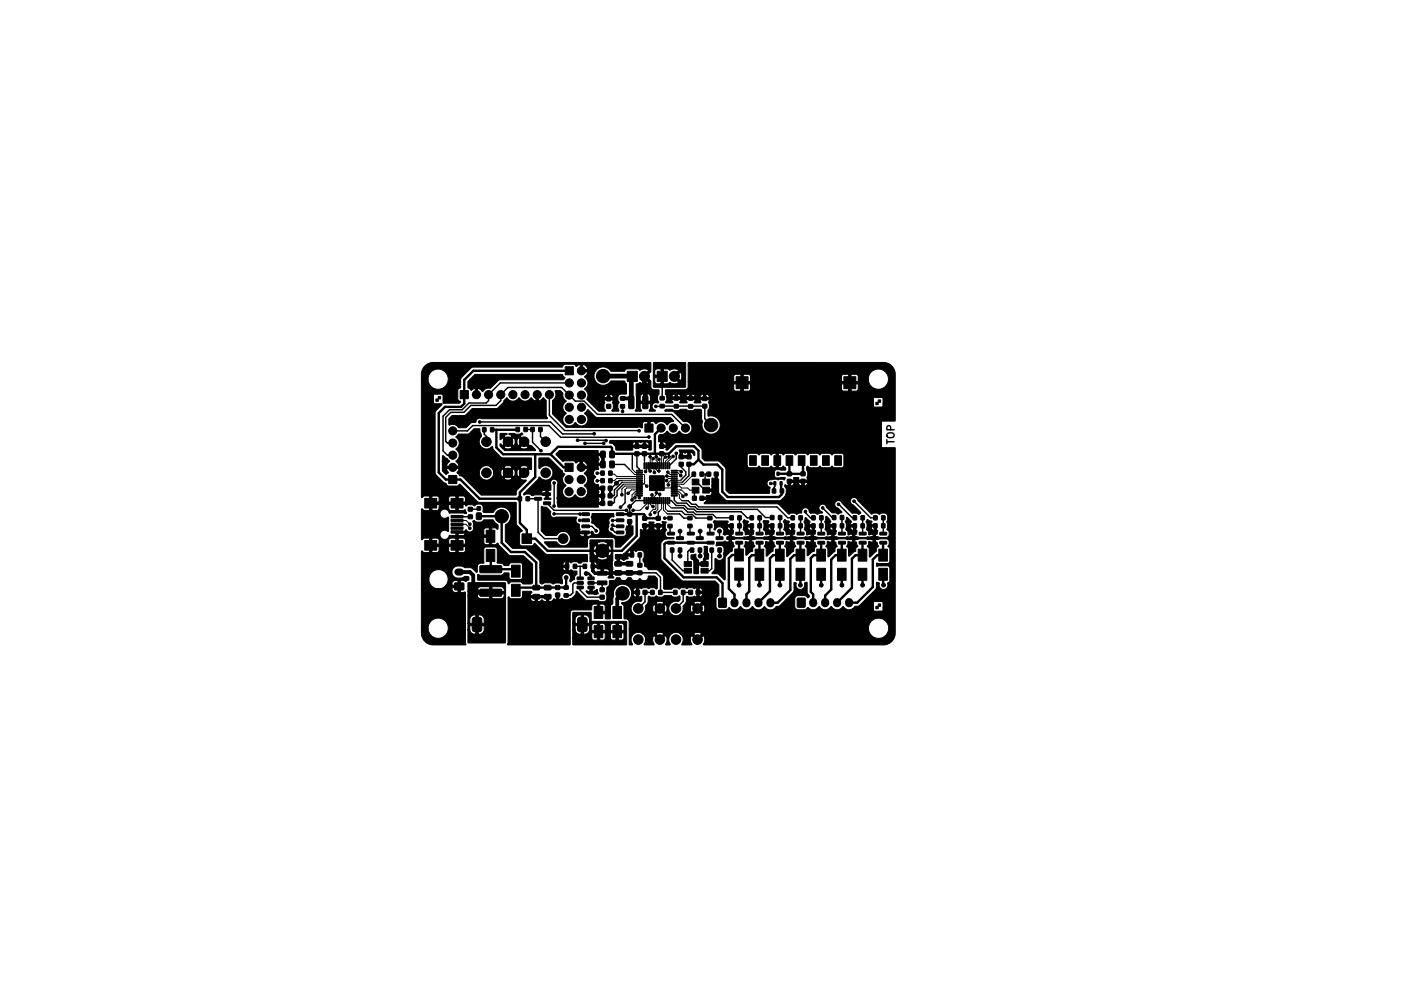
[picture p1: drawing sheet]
<svg xmlns="http://www.w3.org/2000/svg" width="297mm" height="210mm" viewBox="0 0 297 210" stroke-linecap="round" stroke-linejoin="round" font-family="sans-serif">
<defs><g id="words">
<text font-size="2.1" x="186.8" y="92.8" transform="rotate(-90 186.8 92.8)">TOP</text>
</g></defs>
<g fill="#000" stroke="#000" stroke-width=".21">
<path d="M99.2 78.2h18.2l.6 .7-.3 .4h-13.3l-.3 .2-1.7 1.6a1.62 1.62 0 0 0-1.6 .7l-.5-.5-.5-.2v1.4l-.4 .2-.1-.2v-1.4l-.9 .4-.2-.3-.5-.2 .1-1.4zM118.1 76.6h1.7v1.7h-1.7zM131 77.5h2.1v2.1h-2.1zM88.7 76.5a2.47 2.47 0 0 1 1.8-.8h45.3l.2 .1-.1 1.8-.9 1 .9 .9 .1 1.3 .1 .4 .4 .2 1.2 .1v.8l-.4 .6v.6l.3 .5-.3 .1a.79 .79 0 0 0-1.1 .5 .79 .79 0 0 0 .6 1v.3l-1.2-.1 .3-.6v-.9h-2.2v.9l.3 .6h-1.3l.2-.6v-1.5l3 .1v-.9a.72 .72 0 0 0-.8-.7v1.5h-.6v-1.5a.75 .75 0 0 0-.8 .7v.8h-.8v-3.4l.5-.2a.43 .43 0 0 1 .7 0h.8l.6-.2-1.2-1.3 1.2-1.3a1.72 1.72 0 0 0-1.9 0l-.4-.3h-2.2l-.6 .5h-2.8a1.92 1.92 0 0 0-3.3 .2l-.2 1 .5 1.1a1.92 1.92 0 0 0 2.1 .5l1-.8 2.8 .1 .4 .6-.1 2-1.5 .2-.2 .5v.8a.49 .49 0 0 1 0 .8l.2 1.3h-1.4l.2-.6v-.7l-.2-.4 .2-.6h-1.9l.1 .5-.1 .5v.7l.3 .6-1.4 .1-2.5-2.6 .1-.3h5.4a.72 .72 0 0 0-.7-.7v.7h-.5v-.7a.72 .72 0 0 0-.7 .7h-3.5a1.5 1.5 0 0 0-.6-1.8l.2-.2a1.44 1.44 0 0 0-.2-2.3l.5-.6 .2-.4-1.5-.1-.1-.5 1.6 .1a1.28 1.28 0 0 0-1.1-1.1v1h-.5v-1l-.8 .4-.5-.4h-1.9l-.6 .6h-18.7l-.3 .1-2.1 2.3-.1 1.8-.4 .3-.2 .3v1.9l.2 .2 .4 .2-.2 .4h-3.4l-.1-1.9h-1.9v2h1.6l.2 .1-1.3 1.3-.2 .5v12.4l.1 .5 1.6 1.6 .6 .2 .3 .5 2 .1 .6-.4 3.8 3.8h7.9l.1 4.5 1.2 1.4-.4 .3-.2 .3v2.1l.3 .4 2.4 .1 .5-.6 2.1 2.1 .5 .3h8.4v1.5h-.9l-.5 .3h-.3l-.6-.3h-.6l-.5 .2-.6-.2v1.9h.3a.41 .41 0 0 1 .3-.2 .41 .41 0 0 1 .4 .2h.8v.7l-.4 .4-.2 .7-.7 .5-.2-.1v-.3a.9 .9 0 0 0-.3-1.3l-.3-.1-.6 .1a.91 .91 0 0 0-.4 1.2l.1 .8-.1 .1-.6-.2-1.3 .2-.5-.2h-1.1l-.9 .2-.2-.2v-3.1h4.7l.2 .4 .5 .2v-.7l-5.4 .1v-.6h5.4v-.7l-.5 .2-.2 .5h-4.7l-.2-1-2.5-2.4-.4-.1h-2.7l-1.4-1.4v-3.5l.8-.7 .3-1.1a1.93 1.93 0 0 0-1.5-1.9 1.93 1.93 0 0 0-2.2 1.1h-2l-.1-.3v-1l-.6-.4h-.8l-.4 .3-.5-.2h-.8l-.4 .3-.2-.4h-1.5v1.3l1.5-.2 .3 .7-.1 .1-.6-.1-2.9 .1-.4-.7-.5-.2-.8 .3a.97 .97 0 0 0-.1 1.3l.7 .3 .8-.2 .1 .2v2.7l-.9-.2-.6 .3-.3 .7 .4 .7a.95 .95 0 0 0 1.1 .1l.5-.7 8.3-.1v-1.5h-.7l-.4 .4v1.1h-4l.1-.4h-1.5v.5h-.5l.1-.8h1.5l.6-.4 .2 .2a.79 .79 0 0 0 .8 .2 .79 .79 0 0 0 .5-.7v-1l-.2-.4 .3-.2 .5 .3h.9l.7-.5 1.9 .1 .5 .6 .5 .4v.8l-.1 .1-.4-.3h-.8v3.5h.8l.5-.3 .2 .4 2.1 2.1 3.1 .1 1.8 1.7v4l-.3 .2h-1.6l-.5-.4h-2l-.5 .4-.4-.6-.4-.2h-5.7v-1.2l.6 .2h4.2l.8-.5h.9v1l.4 .4h2.1l.3-.2 .1-2.8-.2-.4-.3-.1h-2l-.2 .1-.2 .5h-.9l-.5-.4-1-.1v-3l-.4-.4h-2l-.4 .3v3l-.8 .1-.4 .3-.3 1.6-1.1-.9-1.4-.1-.6-.3h-.9a1.26 1.26 0 0 0-1.2 1.2 1.26 1.26 0 0 0 1.2 1.3h.8l.7-.3h.6l.2 .1v.6l-.6 .3-.5-.2h-.6v2.5l.9-.1 .1 .1 .1 10.9-6.8 .1a2.49 2.49 0 0 1-2.5-2.6v-.8h1.4a2.11 2.11 0 0 0 3.2 1.7 2.11 2.11 0 0 0 0-3.6 2.11 2.11 0 0 0-3.2 1.6v.3h-1.4v-8.3h6.4l.2 .4 .2 .2 .9 .1v-1h-1.3v.3h-6.4v-2.1h1.6a2.01 2.01 0 0 0 1.3 1.9 2.01 2.01 0 0 0 2.3-.6h2.5v-1l-1 .1-.2 .3-.1 .6h-1.2l.1-.1a2.01 2.01 0 0 0-1-3 2.01 2.01 0 0 0-2.7 1.5v.3h-1.6l.1-5.9 .5 .4h2.7l.3-.2 .1-.3h2l.4 .5h2.7l.3-.2 .1-.3v-.8h-1.5v1.3h-.5v-1.3h-1.5v.8h-2v-.8h-1.5v1.3h-.5v-1.8h7.5v-.3h3.9l.2 .4h.9v-1.5h-1.1v1.1h-3.9v-.5l-.2-.4h-1.3v1.2h-.5v-1.2h-1l-.3 .1-.2 .3v.8h-2v-.8l-.4-.4h-1.1v1.2h-.5v-1.2h-1.1l-.4 .3-.2-.1 .1-6.4 .6 .4h2.6l.3-.2 .1-.3h2l.4 .5h1.1v-1.3h-1.5v.8h-2v-.8h-1.5v1.3h-.5v-1.8h7.5v-.8l-.4-.4h-1.1v1.2h-.5v-1.2h-1l-.3 .1-.2 .3v.8h-2v-.8l-.4-.4h-1.1v1.2h-.5v-1.2h-1.1l-.4 .3-.2-.1v-24.5h1.4a2.11 2.11 0 0 0 3.2 1.7 2.11 2.11 0 0 0 0-3.6 2.11 2.11 0 0 0-3.2 1.6v.3h-1.4l.1-1.7zM137.3 77.5h2.1v2.1h-2.1zM136.5 75.7l6.7 .1v5.1l-6.7-.1v-1.1h.3l.1 .3 .3 .1h2.2l.4-.2a2.01 2.01 0 0 0 2 0l-1.2-1.3h.6l.9 .9a1.48 1.48 0 0 0 0-1.8l-.9 .9h-.6l1.2-1.3a1.72 1.72 0 0 0-2 0l-.3-.3h-.9v3.1h-.5v-1.3h-1.3v.9h-.3v-1.4h1.6v-1.3l-1.2 .2-.1 .2v.9h-.3zM143.8 75.7h40.7a2.48 2.48 0 0 1 2.5 2.5v9.6l-.1 .1h-2.8v5.6h2.8l.1 .1v38.6a2.48 2.48 0 0 1-2.5 2.5h-37.5l-.1-.2a1.51 1.51 0 0 0 0-1.8l-1.2 1.2-1.2-1.2a1.71 1.71 0 0 0 0 1.9l-2 .1-.1-.3a1.52 1.52 0 0 0-.3-2.1h2.7l.9 .9 .9-.9a1.49 1.49 0 0 0-1.8 0h-2.7l-.2-.1a1.56 1.56 0 0 0-1.9 .4 1.56 1.56 0 0 0 0 2h-1a1.68 1.68 0 0 0 .1-1.9l-1.2 1.2-1.3-1.2a1.71 1.71 0 0 0 0 1.9l-2 .1v-.3a1.52 1.52 0 0 0-.4-2.1h2.8l.8 .9 .9-.9a1.49 1.49 0 0 0-1.7 0h-2.8l-.2-.1a1.56 1.56 0 0 0-1.9 .4 1.56 1.56 0 0 0 0 2h-.7v-3.3h50l.4 1.1 .6 .6a2.11 2.11 0 0 0 3.1-1.1 2.11 2.11 0 0 0-1.7-2.8 2.11 2.11 0 0 0-2.4 2.2h-50v-1.4a.66 .66 0 0 0-.6-.7h-.4l-.1-2.7-.5-.5 .1-.2 .8-.1a1.91 1.91 0 0 0 1.3-1.7h.2a.7 .7 0 0 0 .7 .7v-.8l-.9 .1-.1-.6h1v-.7a.72 .72 0 0 0-.7 .7h-.3a1.91 1.91 0 0 0-1.5-1.4 1.91 1.91 0 0 0-1.9 .8l-.3 .8-.2 2.4-.5 .5-.1 2.7h-.9l-.1-1.1h-1.6v-.5h1.6v-1.1l-.4-.4h-.7v1.5h-.5v-1.5h-.7l-.4 .3-.2 .9h-3.7l-.6 .3-.2 7h-13l.2-10 .6 .4 4-.1 .1 .4 .5 .3h1.2l.6-.4 .4 .3 .5 .1v-.8l-1.8 .1v.7h-.5l-.1-.8-2.7 .1 .1-.3 .1-1.1h1.7l.2 .2-.3 .6 3.8 .1 .1 1.2h.2l.4-.2 .4-.4 .5 .2v-1.1l.2-.1h.3v1.2l.6-.3 .6 .3h.9l.7-.4 .7-.6 .3-.8 1.9 1.9h2.5l.5 .3h.8l.3-.1 .3-.4v-.8l-.2-.4 .2-.4-.1-.8 .5-.5 .2-1 1-.1 .5-.5h.6l.3 .5 .3 .1 .7-.1 .4-.5h.6l.5 .6 1.1-.1a.3 .3 0 0 1 .3-.3 .3 .3 0 0 1 .3 .3l1 .1 .3-.3 .2-.6h1.3l.5 .5v2l-.2 .2-.6-.3h-.5l-.4 .2-.6-.2h-.6l-.4 .2-.6-.2v2l.5-.2 .2 .1v.8l-.3 .2a1.51 1.51 0 0 0-2 1.7 1.51 1.51 0 0 0 2.4 1h2.8a1.47 1.47 0 0 0 1.7 0l-.9-.9-.8 .9h-2.8l.5-.6 .1-.6h1.5l.3 .8 .9-.9h.7l.9 .9a1.46 1.46 0 0 0 0-1.7l-.9 .8h-.7l-.9-.8-.3 .9h-1.5v-.6l.6-.7h1.6l.8 .9 .9-.9a1.49 1.49 0 0 0-1.7 0h-1.6v-1.3l.6 .2 .8-.1a.41 .41 0 0 1 .3-.2 .41 .41 0 0 1 .4 .2l.8 .1 .5-.3h1.4l.5 .3h.6l.6-.3 .2 .8-.5 .4a1.51 1.51 0 0 0-1.9 1.7 1.51 1.51 0 0 0 2.4 1h2.7a1.47 1.47 0 0 0 1.8 0l-.9-.9-.9 .9h-2.7l.5-.6 .1-.6h1.5l.3 .8 .8-.9h.8l.8 .9a1.46 1.46 0 0 0 0-1.7l-.8 .8h-.8l-.8-.8-.3 .9h-1.5v-.6l.6-.7h1.5l.9 .9 .9-.9a1.49 1.49 0 0 0-1.8 0h-1.5l.1-1.3 1.1 .2 .5-.2 1.1 .2a.72 .72 0 0 0 .7-.7h-.7v.7h-.5v-1.3h1.2a.72 .72 0 0 0-.7-.7v.7h-.5l-.1-.7-.4 .2-.6-.2h-.6l-.4 .2-.5-.2-.8 .1a.45 .45 0 0 1-.8-.1h-.7l-.5 .3h-1.5l-.1-2.8-1.2-1.2-1.9-.1-.4-.5-.4-.1-.1-.6-.3-.6v-.4l.3-.4v-.8l-.5-.6h-.8l-.4 .3-.6-.3-.1 1.2h-1.1l.1 .5-.9 .4-.4-.2-.5-.1v.8h2.2l.1 .1v.4l-2.8-.1v-1.2l-.4-.1v-.8l3.2-.2v-.7l-.5 .2-.1 .5h-.7l3.2-3.3 .2-1.7 1.3 .1 .4-.2 .2-.5h.8a.72 .72 0 0 0 .7 .7h.6a.72 .72 0 0 0 .7-.7h-.7v.7h-.6v-.7h-2.3v.7h-.5v-1.1l1.3-.1-.1-.5h1l-.1 .5h2l-.2-.6 .9 .1-.2 1.1 .2 .5-.3 .6 .1 .6 .3 .4h1.4l.1 .2-.1 .1-1.8 .1-.7 .6-.2 .3 .1 3.4 4.4 4.4h6.9l.8 .8v2.2l-.5 .4-.1 .4v1.6l.4 .6h1.7l.6-.5 .6 .4 .7 .1 .6-.2 .5-.4 .7 .5 .7 .1 .6-.2 .5-.4 .7 .5 .7 .1 .6-.2 .5-.4 .7 .5 .9 .1 .8-.7 .8-.2 2.7-2.7 .3-.4v-1.7l.4 .1a1.07 1.07 0 0 0 .4 1.3l.7 .1a.93 .93 0 0 0 .6-1.3l.6-.2v2.1l.5 .9-.4 .2-.6-.4-1.4-.1-.4 .2-.3 .6v1.5l.2 .4 .4 .3h1.4l.8-.5 .6 .4 .6 .1 .7-.2 .4-.5 .2 .2a1.36 1.36 0 0 0 1.5 .5l.8-.7 .2 .2a1.36 1.36 0 0 0 1.5 .5l.8-.7 .2 .2a1.36 1.36 0 0 0 1.5 .5l.2-.2h4.4l.1 .5h1.9v-2h-1.9l-.1 1.5h-4.4l.6-.5 1-.2 3.2-3.3 .3-.4v-1.1l.6 .2a.93 .93 0 0 0 .4 1.2l.6 .1a.91 .91 0 0 0 .8-1.1l-.1-.3 .5-.5-.1-2.8-.4-.2-2.2 .1-.1-.2 .1-.5 2.2 .1 .4-.3 .1-2.8-.4-.5 .2-.5v-.5l-.2-.5-.3-.1-2.3 .1v.6h.3l.3 .9-.4 .3-.1 .7-1.3 1.2-.1-1.7-.4-.5 .2-.4 .1-.6 .9 .1v-.6l-2.9-.1-.9 .1v.6h.3l.3 .9-.4 .3-.1 .7-.4 .2-.9 .8-.2-.1v-1.4l-.4-.5 .3-.4v-.6l1 .1v-.6l-1.2 .1-.3-.2h-1.4l-.9 .1v.6h.3l.3 .9-.4 .3-.1 .7-1.3 1.2-.2-.1v-1.6l-.4-.5 .3-.4v-.6l.9 .1v-.6l-1.1 .1-.4-.2h-1.3l-1 .1v.6h.4l.3 .9-.4 .3-.1 .7-.6 .2-.8 .7-.1-1.4-.4-.5 .2-.4 .1-.6 .9 .1v-.6l-1.1 .1-.4-.2h-1.3l-1 .1v.6h.4l.2 .9-.4 .3v.7l-1.3 1.1-.2-.1v-1.5l-.4-.5 .2-.4 .1-.6 .9 .1v-.6l-2.8-.1-1 .1v.6h.4l.2 .9-.3 .3-.1 .7-.5 .2-.8 .8-.2-.1v-1.4l-.4-.5 .3-.4v-.6l.9 .1v-.6l-2.8-.1-.9 .1v.6h.3l.3 .9-.4 .3-.1 .7-.6 .2-.7 .6-.1-.1v-1.3l-.4-.4 .2-.4 .1-.6 .8 .1v-.6h-1.1l-.3-.1-2.3 .1v.6h.4l.2 .9-.4 .3v.7l-.5 .2-1 1v4.7l-.2 .1-1.2-1.2-1.3-.1-.1-.2 .6-.7 .1-2.3 .8 .4 .6-.1a1.02 1.02 0 0 0 .3-1.4l.1-1-.1-.4-.4-.2-1.1 .1 .1-.7 .1-.1h1.2l.4-.2 .9 .2v-1.6l-.9 .2-.3-.2 .1-.9-.4-.6h1.1l.2 .4 .4 .3 .1-.7h-1.8l-.6-.1-.6 .4a.24 .24 0 0 1-.2 .2 .24 .24 0 0 1-.3-.1 .24 .24 0 0 1 .1-.3v-.9a.33 .33 0 0 1-.2-.3 .33 .33 0 0 1 .3-.3l2.7 .1 .1 .1-.2 .6 1.1 .1 .1 1.2 .2 .1-.2 .6-.3 .1v.5l2.3 .1 .4-.1h1v-.5l-.8 .1-.1-.7-.4-.5 .2-.4h.7l.3 .5 .4 .2v-.8l-1.4 .1-.1-.9a.32 .32 0 0 1 0-.5l.2-.2 .5 .3a.23 .23 0 0 1 .2 0 .23 .23 0 0 1 .1 .3l-.2 .4 1.2 .1v1.2l.2 .1-.1 .6-.4 .1 .1 .5 2.2 .1 .4-.1h1.1v-.5l-.8 .1-.1-.7-.5-.5 .2-.4h.8l.1 .4 .5 .3v-.8l-1.4 .1v-.7l-.2-.4 .2-.3 .9 .1 .1 .2-.2 .5 1.1 .1 .1 1.2 .2 .1-.1 .6-.4 .1v.5l2.3 .1 .4-.1h1.1v-.5l-.9 .1-.1-.7-.4-.5 .2-.4h.8a.69 .69 0 0 0 .6 .7v-.8l-1.4 .1-.1-.9a.42 .42 0 0 1 .2-.7l.9 .4-.2 .6 1.1 .1v1.2l.3 .1-.1 .6-.4 .1v.5l2.3 .1 .4-.2 1.1 .1v-.5l-.9 .1-.1-.7-.4-.5 .2-.4h.8l.2 .4 .4 .3v-.8l-1.4 .1-.1-.9a.32 .32 0 0 1 0-.5l.2-.6 .9 .8-.2 .6 1.1 .1 .1 1.2 .2 .1-.1 .6-.4 .1v.5l2.3 .1 .4-.2 1.1 .1v-.5l-.9 .1v-.7l-.5-.5 .2-.4h.8l.2 .4 .5 .3v-.8l-1.5 .1-.1-.9a.32 .32 0 0 1 0-.5l.2-.9 .7 .6a1.01 1.01 0 0 1 0 1.1l1.2 .1v1.2l.2 .1-.1 .6-.3 .1v.5l2.2 .1 .4-.2 1.2 .1v-.5l-1 .1v-.7l-.5-.5 .2-.4h.8a.69 .69 0 0 0 .7 .7v-.8l-1.5 .1-.1-.9a.58 .58 0 0 1 .1-.8l.1-.4 .8 .7 .2 .3-.2 .5 1.1 .1v1.2l.2 .1-.1 .6-.3 .1v.5l2.3 .1 .4-.1h1.1v-.5l-.9 .1-.1-.7-.4-.5 .1-.4h.8l.3 .5 .4 .2v-.8l-1.5 .1v-.9a.32 .32 0 0 1 0-.5l.1-.2 .9 .3-.1 .7 1.1 .1v1.1l.3 .1-.2 .7-.3 .1v.5l2.5 .1 .3-.6v-.6l-.4-.4 .1-1.2-.2-.4 .2-.5v-.8l-.4-.5h-1a.45 .45 0 0 1-.8 0l-.7-.1-.5 .2-2.8-2.8a.8 .8 0 0 0-1.4-.4 .8 .8 0 0 0 .5 1.3l1.5 1.6-.1 .2a.51 .51 0 0 1-.8-.1h-.9l-2.4-2.4-.3-.2a.8 .8 0 0 0-.9 .7 .8 .8 0 0 0 .7 .9l.8 .8-.5 .2a.42 .42 0 0 1-.7 0h-.9l-1.7-1.8a.82 .82 0 0 0-1 .6 .82 .82 0 0 0 .7 1v.2l-.7 .1a.45 .45 0 0 1-.8 0h-.9l-.4-.4a.79 .79 0 0 0-.8-.8 .79 .79 0 0 0-.7 1l-.1 .1-.6 .1a.45 .45 0 0 1-.8 0l-.7-.1-.5 .3-2.1-2-.3-.2h-15.2l-.1-.2 .3-.3 .2-.4h-1.1l-.1-.1v-.4h1.1l.1-.3 .7-.1 .3-.2 .1-.6h-1.3l-.2-.4 .2-.1h1.3v-2.2l.7 .1v-1.1l.1-.2 .3 .1 .1 1.2 .2 .1 .1 2.9 1.2 1.3 .5 .2h11l1-.8 .3-.6v-1l-.3-.5v-.3l1.3 .1a.72 .72 0 0 0 .7-.6l.9-.1a.72 .72 0 0 0 .7 .7h.5a.72 .72 0 0 0 .7-.7h-.7v.7h-.5v-.7h-2.3v.7h-.6l.1-1.1 1.2-.1-.1-.5h1v.5h1.9l-.2-.5 .2-.4v-.7l-.2-.5v-.5l.2-.3 .5 .4h1.6l.4-.4 .6 .4h1.5l.5-.4 .5 .4 1.7-.1 .3-.4v-2.1l-.2-.3-.3-.2h-1.5l-.5 .4-.5-.3-1.5-.1-.5 .4-.5-.3-1.6-.1-.5 .4-.4-.3-1.6-.1-.5 .4-.5-.3-1.5-.1-.6 .4-.4-.3-.6-.1v3.1h.6l.5-.4 .4 .4v.3l-.1 .2-1.8-.1a1.03 1.03 0 0 0 0 1.7l1.7-.1 .1 .1-.2 .4-.4-.1-.9 .1-.4-.1-.9 .1a.83 .83 0 0 0-1 .7 .83 .83 0 0 0 .7 .9l-.2 1.2h-8.4l-.7-.7v-4.4l-.5-.7h5l.1 .3 .3 .2h1.6l.4-.4 .5 .4h1.6l.5-.4 .4 .4h.6v-3.1l-.6 .1-.4 .3-.5-.4-1.6 .1-.4 .3-.5-.3h-1.6l-.4 .3v2.2h-5l-1-.9-2.9-.1-.5-.6-.1-1.8-1.4-1.3-4.1-.1-1.7 1.6-.3-.1 .1-.5h-1.2v-.5h1.2a.72 .72 0 0 0-.7-.7v.7h-.5v-.7h-.4v-1.2l.3-.3a1.36 1.36 0 0 0 1.4-.6v-.1a1.53 1.53 0 0 0 2.2 .4l.4-.4a1.53 1.53 0 0 0 2.2 .4 1.36 1.36 0 0 0 .3-1.7 1.36 1.36 0 0 0-1.5-.6l-2.2-2.1-1.7-.1-.1-.2 .3-.2h1.2l.5 .2h.7l.5-.2h1.2l.6 .2 .7 .1 .6-.3h1.2l.2 .2v1.8l.2 .4-.1 .5a1.89 1.89 0 0 0 .5 1.7l.1 .1a1.91 1.91 0 0 0 3.1-1 1.91 1.91 0 0 0-2.4-2.3l-.1-.1v-1.1l.3-.5v-.7h34.2l.1 .5h1.9v-2h-.4h-1.5l-.1 1.5h-34.2l-.2-.5 .2-.5h-2l.2 .6h-1.3l-.1-.1 .2-.6-1.9 .1 .2 .5-.1 .1h-1.4l.2-.7h-1.9l.3 .6-.1 .1h-1.3l-.2-.1 .3-.5v-.5h8.9a.71 .71 0 0 0-.7-.7v.7h-.5l-.1-.7a.71 .71 0 0 0-.7 .7h-6.9l5.9-.1a.69 .69 0 0 0-.7-.6v.6h-.5v-.6a.7 .7 0 0 0-.7 .6h-1.1a.69 .69 0 0 0-.7-.6v.6h-.5v-.6a.7 .7 0 0 0-.7 .6h-1l-.3-.6 .1-.9h4l.4-.2h9.8l.4 .5h2.6l.3-.2 .2-.3h19l.4 .5h2.6l.3-.2 .2-.3v-1h-1.5v1.4h-.5v-1.4h-1.5v1h-19v-1h-1.5v1.4h-.5l-.1-1.4h-1.4v1h-9.8l.2-.5v-1.1l35.6 .1v-.4h2.1a2.11 2.11 0 0 0 3.2 1.7 2.11 2.11 0 0 0 0-3.6 2.11 2.11 0 0 0-3.2 1.6v.3h-2.1v-.7l-.2-.3-.3-.2h-1v1.5h-.5v-1.4l-1.1-.1-.4 .4v1.1h-19v-1l-.2-.3-.3-.2h-1v1.5h-.5v-1.4l-1.1-.1-.4 .4v1.1h-9.6zM91.1 83.3h.4v.5h-.4zM91.5 82.8h.6v.5h-.6zM93.7 99.3h1.7v1.7h-1.7zM96.1 81.5h1.7v1.7h-1.7zM95.2 91.2l.6-.6h2.1l1.1-1.1h1.1l.4 1.7a1.55 1.55 0 0 0 .1 2.2 1.55 1.55 0 0 0 2.2-.2l.3 .7 1.8 1.7h6.1v2.4l-.3-.1-2.1 2.1 .6 .2h.7v.2l-1.9 2-.2 1h-7.2l-3.9-3.8-.7-.3-.2-.4-.3-.2h4.6v.3a1.51 1.51 0 0 0 2.4 1h2.7a1.47 1.47 0 0 0 1.8 0l-.9-.9-.9 .9h-2.7l.5-.6 .1-.7h1.5l.3 .9 .8-.9h.8l.8 .9 .3-.9h.4l.3 .9 .8-.9-.8-.8-.3 .8h-.4l-.3-.8-.8 .8h-.8l-.8-.8-.3 .8h-1.5l-.1-.7-.5-.5h2.7l.9 .9 .9-.9h1.6l.9 .9 .8-.9a1.45 1.45 0 0 0-1.7 0h-1.6a1.49 1.49 0 0 0-1.8 0h-2.7l-.2-.1a1.51 1.51 0 0 0-2.2 1.3h-4.6l.4-.9h-2.7l.5 .9-.5 .4-.8-.7 .1-3.3 1.4 1.2-.7 1h2.7l-.7-1.1a1.44 1.44 0 0 0 0-2.4l.3-.3a1.44 1.44 0 0 0-.3-2.3z"/>
<path d="M100.8 89.3h.7v.8h-.7zM102.5 89.3h.6v.8h-.6zM107.8 89.3h.7v.8h-.7zM104.5 90.5h1.4v.2l-.7 .3 .9 .9 .9-.9-.7-.3v-.2l2.2 .2a.45 .45 0 0 1 .7-.2v.2l-.6 .3 2.1 2.1 .3-.1 .8 .9v.2h-6.3l-.7-.6h.4a1.49 1.49 0 0 0 1.8 0h1.6a1.46 1.46 0 0 0 1.7 0l-.8-.9-.9 .9h-1.6l-.9-.9-.9 .9h-.4l-.4-.4 .1-.4h.2l.2 .4 .8-.9h.8l.8 .9 .3-.9h.4l.3 .9 .8-.9-.8-.8-.3 .8h-.4l-.3-.8-.8 .8h-.8l-.8-.8-.4 .4zM109.5 89.3h.6v.8h-.6zM110.9 89.3h.7v.8h-.7zM94.4 86.8l2.8-.1 1.4-1.4h5.2l1.3-1.2 .2-.5 .5-.5a1.54 1.54 0 0 0 2.2 .3l.4-.3a1.54 1.54 0 0 0 2.2 .3l.4-.4 .4 .5 .6 .2v-1.4l.3-.2 .2 .2v1.4l.4-.1 .6-.6 .5 .6 .1 3.2 .2 .6h-13.6l-.3-.1a.79 .79 0 0 0-1 .8l-1 .2-1.1 1h-1.5a1.51 1.51 0 0 0-2-.6v-1.3zM112.5 89.3h.7v.8h-.7zM116 81.6h1.1l.5 .5a1.39 1.39 0 0 0 .5 1.5l.1 .3a1.36 1.36 0 0 0-.5 1.7l.6 .7a1.38 1.38 0 0 0-.4 2.2 1.38 1.38 0 0 0 2.2-.2l.1-.1a1.41 1.41 0 0 0 2.2 .3 1.41 1.41 0 0 0-.3-2.2l.7-.8 1.6 1.6 .3 .1h15.3l.7 .7a1.87 1.87 0 0 0-1.3 .8l-.4-.3a1.36 1.36 0 0 0-1.6-.2l-.2 .2a.34 .34 0 0 1-.5-.3l-.9-.1v1.5l-.1 .1h-.4v-1.6l-1 .2-.1 1-.1 .2-.6-.2h-15.2l-2.9-2.8v-2.7a1.47 1.47 0 0 0 .6-2zM118 96.7h1.7v1.7h-1.7zM112.6 95.7l2.1-.1 2.8 2.7 .4 .8a1.45 1.45 0 0 0 .3 2.3 1.38 1.38 0 0 0-.3 2.2 1.38 1.38 0 0 0 2.1-.2l.1-.1a1.53 1.53 0 0 0 2.2 .3l.3-.3h3l.1-1.1h-.7l.1 .5-.2 .6-2.3-.1a1.47 1.47 0 0 0-.5-1.8l.2-.2a1.44 1.44 0 0 0-.2-2.4l.5-.5 .1-.5h-1.5v-.5h1.5l-.3-.6h3.3v-1.6h-.8l.2 .8-.2 .8h-2.5l-.7-.5v1.1h-.5l-.1-1.1-.7 .5-.6-.5-2.2 .1-1.4-1.4v-.1l.7-.7h8v.5h1.2l.1 .2v2.4h-1.3l.1 .8a.85 .85 0 0 0-1 .6 .85 .85 0 0 0 .4 1 .87 .87 0 0 0-.4 1.1 .87 .87 0 0 0 1 .5v.5l1.2 .1-.1 3.5-1.2 .1 .1 .4-.1 .1h-8.3l-.2-1.1h9.2v-1h-.7l.2 .5-.2 .5h-8.5l.1-3.8a.79 .79 0 0 0-.9-.9 .79 .79 0 0 0-.5 1.2v1l-.6 .1v1.6h.5v.3h-1.3v-.3h.3v-.6l-2.3-.1-.6 .2-.6-.3-1.1 .1 .2-.4h4.4v-.5h-.6l-.4 .5h-3.4l2.7-2.7 .3-.6a1.54 1.54 0 0 0 2.2 .5 1.54 1.54 0 0 0 .4-2.2 1.54 1.54 0 0 0-2.1-.4l-.5 .3zM125.5 98.4h.7v.8h-.7z"/>
<path d="M125.5 96.3l.7-.1 .2 .2v1l-.1 .3h-.6l-.2-.2zM125.5 94.2h.7l.2 .1 .1 1.1-.2 .2h-.6l-.2-.1zM126.7 84.4h.9v.8h-.9zM126.7 82.9h.9v.8h-.9zM127.2 98.4h.7v.8h-.7zM127.4 96.3l.7-.1 .2 .2v1l-.1 .3h-.6l-.2-.2zM127.4 94.2h.7l.2 .1 .1 1.1-.2 .2h-.6l-.2-.1zM129.6 82.9h.9v.6h-.9zM129.6 84.5h.9v.7h-.9zM131.4 82.8l.8-.1 .2 .1v2.3l-.1 .2h-.7l-.3-.1zM132.6 94.4h.9v.7h-.9zM132.6 92.8h.9v.8h-.9z"/>
<path d="M133 98.2h1.2v.1l-1.2 .1zM133 98.6h1.2v.1l-1.2 .1zM133 99h1.2v.1l-1.2 .1zM133 99.4h1.2v.1l-1.2 .1zM133 99.8h1.2v.1l-1.2 .1zM134.3 82.8l.8-.1 .2 .1 .1 2.3-.2 .2h-.7l-.2-.1zM134.2 94.4h.8v.7h-.8zM134.2 92.8h.8v.8h-.8zM134.5 96.6l.2 .1v1.2l-.2-.1zM134.9 96.6l.2 .1v1.2l-.2-.1zM127.4 92h8.6v2l-.5-.1 .1-.5h-1.5l-2 .1 .1 .4-.1 .1h-3.3l-.5-1.1h7.3a.72 .72 0 0 0-.7-.7v.7h-.5v-.7l-.6 .2-.5-.2v.7h-.5v-.7a.72 .72 0 0 0-.7 .7h-3.8l-.4-.3-.6-.1zM135.3 96.6l.2 .1v1.2l-.2-.1z"/>
<path d="M135.7 96.6l.2 .1v1.2l-.2-.1zM136.1 96.6l.2 .1v1.2l-.2-.1zM134.7 88.5h1.7v1.7h-1.7zM136.5 96.6l.2 .1v1.2l-.2-.1zM136.9 96.6l.2 .1v1.2l-.2-.1zM137.3 96.6l.2 .1v1.2l-.2-.1zM137.7 96.6l.2 .1v1.2l-.2-.1zM137.8 94.4h.8v.7h-.8zM137.8 92.8h.8v.8h-.8zM138.1 96.6l.2 .1v1.2l-.2-.1zM137.9 82.8h.8v.7h-.8zM137.9 84.5h.8v.6h-.8z"/>
<path d="M138.5 96.6l.2 .1v1.2l-.2-.1zM138.9 96.6l.2 .1v1.2l-.2-.1zM139.3 96.6l.2 .1v1.2l-.2-.1zM139.7 96.6l.2 .1v1.2l-.2-.1zM140.8 84.5h.9v.7h-.9zM140.8 82.8h.9v.7h-.9zM140.2 99.8h1.2l.1 .1-1.2 .1zM140.2 99.4h1.2l.1 .1-1.2 .1zM140.2 99h1.2l.1 .1-1.2 .1zM140.2 98.6h1.2l.1 .1-1.2 .1zM140.2 98.2h1.2l.1 .1-1.2 .1zM141.9 96.5h.8v.8h-.8z"/>
<path d="M141.9 95h.8v.8h-.8zM143.5 96.5h.8v.8h-.8zM143.5 95h.8v.8h-.8zM143.8 84.5h.9v.7h-.9zM143.8 82.9h.9v.6h-.9zM141.9 94h2.8l.4 .4v.7h-.2a.79 .79 0 0 0-.7-.7l-.1 1.2h-1.9l-.2-.5h1.7v-.7l-.6 .2-.6-.2v.7h-.5zM144.6 98.6h.7v.8h-.7zM146.8 84.4h.8v.8h-.8zM146.8 82.9h.8v.7h-.8zM146.2 98.6h.7v.8h-.7zM147.7 98.6h.7v.8h-.7zM149.2 98.6h.8v.8h-.8z"/>
<path d="M153.8 78.7h2.5v2.5h-2.5zM156.6 95.2h1.4v2h-1.4zM159.1 95.2h1.4v2h-1.4zM161.7 95.2h1.4v2h-1.4zM162.3 98.6h.4v.7h-.4zM164.2 95.2h1.4v2h-1.4zM164.5 98.6h.8v.7h-.8zM166.7 95.2h1.4v2h-1.4zM167.3 98.5h.9v.8h-.9zM169.3 95.2h1.4v2h-1.4zM171.8 95.2h1.4v2h-1.4zM174.4 95.2h1.4v2h-1.4z"/>
<path d="M176.3 78.7h2.5v2.5h-2.5zM183 84h.4v.5h-.4zM183.4 83.5h.6v.5h-.6zM88.7 112.9h2.5v2h-2.5zM88.7 104.1h2.5v2h-2.5zM94.2 107.6h2.5v.5h-2.5zM94.2 108.4h2.5v.5h-2.5zM94.2 109.2h2.5v.5h-2.5zM94.2 110h2.5v.5h-2.5zM94.2 110.8h2.5v.5h-2.5zM94.2 104.1h2.5v2h-2.5zM94.2 112.9h2.5v2h-2.5z"/>
<path d="M97.8 107.5h.9v.8h-.9zM97.8 105.9h.9v.8h-.9zM99.6 107.1h.9v1.3h-.9zM99.7 105.8h.7v.7h-.7zM101.6 114.7h1.8v2.5h-1.8zM101.6 110.7h1.8v2.5h-1.8zM100.3 118.2l4.4-.1 .1 .2v1.2l-.2 .1h-4.2l-.2-.2zM108.3 103.7h.6v.9h-.6zM109 111.5h2v2h-2zM109.9 103.7h.7v.9h-.7zM111.7 103.9l1.3-.1 .1 .5-1.3 .1zM113.1 105.8l1.1 .1 .8 1a.8 .8 0 0 0 .2 1 .8 .8 0 0 0 1 .1h4.2l.1 .1a.88 .88 0 0 0 .5 1.4v.7l.2 .3-.2 .4h1.5l.1 1.1h.4a.7 .7 0 0 0 .7-.8l.2 .1a.79 .79 0 0 0 1.3 0 .79 .79 0 0 0-.4-1.2l-.8-.7-.4-.3v-.7l-.1-.4 .2-.8h4.4l.2 .6-.2 .1a.84 .84 0 0 0-.8 .4 .84 .84 0 0 0 0 .9l-.1 .6a.88 .88 0 0 0 .5 1.4l.4 .5 .7 .3h1.4l.4-.2 .2-.4-.1-.9 .2-.6 .4-.1v-1.1h.5v1.2h.4v1.7l-2.6 2.6h-1.1v-1.5l-.3-.4-.3-.1-4.8 .1-.4 .4v1.4l-.1 .1h-7.9l-1-.9 .1-.2h2.4a1.54 1.54 0 0 0 2.2 .6 1.54 1.54 0 0 0 .3-2.3h2.3l.4 .5 .7 .1v-.6h-3.4a1.51 1.51 0 0 0-2.1 0l-.4 .4h-2.2l-.9-.9z"/>
<path d="M113.6 104.8h1.3l.1 .5-1.4 .1zM113.6 102.9h1.3l.1 .5-1.4 .1zM118.1 117.8h.7v.9h-.7zM119.8 117.8h.6v.9h-.6zM121.6 107.1h1.4l.1 .5h-1.5zM121.6 108.4l1.4-.1 .1 .5-1.5 .1zM121.6 109.6h1.4l.1 .5-1.5 .1zM121.6 110.9h1.4l.1 .5-1.5 .1zM121.8 117.8h.7v.9h-.7zM123.5 117.8h.7v.9h-.7zM125.5 99.9h.7v.9h-.7zM125.5 103.1h.8v.8h-.8z"/>
<path d="M125.5 104.7h.8v.8h-.8zM125.5 101.5h.8v.8h-.8zM127.1 103.1h.7v.8h-.7zM127.1 104.7h.7v.8h-.7zM127.1 101.5h.7v.8h-.7zM127.2 99.9h.7v.9h-.7zM123.3 112.8h4.7l-.1 5.2 .1 .9-.1 .5 5.9-.1 .1 .4-.1 .2h-5.9l.3 .8h-1.1l-.1-.1 .3-.6h-3.1l-.6-.8h.6l.1 .2h3a.62 .62 0 0 0-.6-.6h-.7v.6h-.5v-.6h-.6l-.2-.3h-.6v.7h-.5v-1.2h1.1a.69 .69 0 0 0-.6-.7v.7h-.5v-.7l-.4-.1v-.7h1.5a1.85 1.85 0 0 0 2.3 0l-1.2-1.1-1.1 1.1h-1.5v-1.6h.7l.1 .6 .3 .7 1.2-1.2h.7l1.2 1.2a1.88 1.88 0 0 0-.1-2.3l-1.1 1.1h-.7l-1.2-1.1-.4 1h-.7v-1.4h1.5l1.1 1.1 1.2-1.1a1.84 1.84 0 0 0-2.3 0h-1.5zM128.5 117.3l1.2-.1 .2 .3-.1 .6-.2 .1h-1l-.2-.2zM128.8 110.9h1.4l.1 .5-1.5 .1zM128.8 109.6h1.4l.1 .5-1.5 .1zM128.8 108.4l1.4-.1 .1 .5-1.5 .1zM128.8 107.1h1.4l.1 .5h-1.5z"/>
<path d="M130.8 117.3l1.2-.1 .2 .3v.6l-.3 .1h-1l-.2-.2zM131.1 107h.8v.7h-.8zM131.1 108.5h.8v.8h-.8zM131.7 115.5h.6v.8h-.6zM133 100.2h1.2v.1l-1.2 .1zM133 100.6h1.2v.1l-1.2 .1zM133 101h1.2v.1l-1.2 .1zM133 101.4h1.2v.1l-1.2 .1zM133 101.8h1.2v.1l-1.2 .1zM133 102.2h1.2v.1l-1.2 .1zM133 102.6h1.2v.1l-1.2 .1zM133 103h1.2v.1l-1.2 .1z"/>
<path d="M133 103.4h1.2v.1l-1.2 .1zM133.2 117.7h.9v.7h-.9zM133.2 119.2h.9v.8h-.9zM133.3 115.5h.7v.8h-.7zM134.5 103.9h.2v1.3l-.2-.1zM134.3 107.8h.8v.8h-.8zM134.3 109.4h.8v.8h-.8zM134.9 103.9h.2v1.3l-.2-.1zM135.3 103.9h.2v1.3l-.2-.1zM135.7 103.9h.2v1.3l-.2-.1zM135.7 99.4h3v3h-3zM136.1 103.9h.2v1.3l-.2-.1z"/>
<path d="M136.5 103.9h.2v1.3l-.2-.1zM136.9 103.9h.2v1.3l-.2-.1zM137.3 103.9h.2v1.3l-.2-.1zM137.1 107.8h.8v.8h-.8zM137.1 109.4h.8v.8h-.8zM137.7 103.9h.2v1.3l-.2-.1zM138.1 103.9h.2v1.3l-.2-.1zM138.5 103.9h.2v1.3l-.2-.1zM138.9 103.9h.2v1.3l-.2-.1zM139.3 103.9h.2v1.3l-.2-.1zM139.5 111.2l1.3-.1 .1 .5-1.4 .1zM139.5 113.1l1.3-.1 .1 .5-1.4 .1z"/>
<path d="M139.7 103.9h.2v1.3l-.2-.1zM140.1 114.4h.6v.9h-.6zM139.5 107.8h.9v.7h-.9zM139.5 109.5h.9v.7h-.9zM141.4 112.1h1.3l.1 .5-1.4 .1zM140.2 103.4h1.2l.1 .1-1.2 .1zM140.2 103h1.2l.1 .1-1.2 .1zM140.2 102.6h1.2l.1 .1-1.2 .1zM140.2 102.2h1.2l.1 .1-1.2 .1zM140.2 101.8h1.2l.1 .1-1.2 .1zM140.2 101.4h1.2l.1 .1-1.2 .1zM140.2 101h1.2l.1 .1-1.2 .1z"/>
<path d="M140.2 100.6h1.2l.1 .1-1.2 .1zM140.2 100.2h1.2l.1 .1-1.2 .1zM141.7 114.4h.7v.9h-.7zM143.6 111.2l1.3-.1 .1 .5-1.3 .1zM143.6 113.1l1.3-.1 .1 .5-1.3 .1zM144.2 114.4h.7v.9h-.7zM143.7 107.8h.8v.7h-.8zM143.7 109.5h.8v.7h-.8zM142.9 117.3h1.5v1h-1.5zM142.9 118.7h1.5v1h-1.5zM144.6 101.7h1.4v1.2h-1.4zM144.6 100h1.4v1.2h-1.4z"/>
<path d="M144.7 103.6h.7v.8h-.7zM145.5 112.1h1.3l.1 .5-1.4 .1zM145.9 114.4h.7v.9h-.7zM146.2 103.6h.8v.8h-.8zM146.8 101.7h1.4v1.2h-1.4zM146.8 100h1.4v1.2h-1.4zM144.4 115.9l.9-.2 .1 .8 .5 .5v.5h1v-.7a1.41 1.41 0 0 0 .2-1.4v-1.3l.7 .1v1l.2 .5v1l-.6 .1v1.2h-1.5v1.7l-.1 .1-.9-.1v-2.6l-.1-.2-.5-.2zM147.7 111.2l1.4-.1 .1 .5-1.4 .1zM147.7 113.1l1.4-.1 .1 .5-1.4 .1zM146.4 118.7h1.5v1h-1.5zM146.4 117.3h1.5v1h-1.5zM148.3 114.4h.7v.9h-.7z"/>
<path d="M147.9 107.8h.8v.7h-.8zM147.9 109.5h.8v.7h-.8zM149.6 112.1h1.3l.1 .5-1.3 .1zM150 114.4h.7v.9h-.7zM152.5 107.7h.7v.8h-.7zM152.5 109.4h.7v.8h-.7zM151.8 112.1h1.4l.1 .5-1.4 .1zM154.1 107.7h.7v.8h-.7zM154.1 109.4h.7v.8h-.7zM153.7 113.1l1.4-.1v.5l-1.3 .1zM153.7 111.2l1.4-.1v.5l-1.3 .1zM153.5 114.6h1.8v2.5h-1.8z"/>
<path d="M156.7 107.7h.7v.8h-.7zM156.7 109.4h.7v.8h-.7zM156.1 112.1h1.3l.1 .5-1.4 .1zM158.3 107.7h.7v.8h-.7zM158.3 109.4h.7v.8h-.7zM158 113.1l1.3-.1 .1 .5-1.4 .1zM158 111.2l1.3-.1 .1 .5-1.4 .1zM157.7 114.7h1.8v2.5h-1.8zM161 107.6h.6v.9h-.6zM161.3 102.1h.7v.8h-.7zM161.6 100.6h.5v.7h-.5zM161 109.4h.6v.8h-.6z"/>
<path d="M160.4 112.1h1.3l.1 .5-1.4 .1zM162.6 107.6h.7v.9h-.7zM163 102.1h.7v.8h-.7zM162.9 100.6h.5v.7h-.5zM162.6 109.4h.7v.8h-.7zM162.2 113.1l1.4-.1 .1 .5-1.4 .1zM162.2 111.2l1.4-.1 .1 .5-1.4 .1zM162 114.7h1.8v2.5h-1.8zM164.5 100.1h.8v.8h-.8zM165.3 107.7h.6v.8h-.6zM165.3 109.4h.6v.8h-.6zM164.7 112.1h1.3l.1 .5-1.4 .1z"/>
<path d="M166.9 107.7h.7v.8h-.7zM166.9 109.4h.7v.8h-.7zM166.5 113.1l1.4-.1 .1 .5-1.4 .1zM166.5 111.2l1.4-.1 .1 .5-1.4 .1zM167.3 100.1h.9v.8h-.9zM166.3 114.7h1.8v2.5h-1.8zM169.6 107.7h.7v.8h-.7zM169.6 109.4h.6v.8h-.6zM169 112.1h1.3l.1 .5-1.4 .1zM171.2 107.7h.7v.8h-.7zM171.2 109.4h.7v.8h-.7zM170.9 113.1l1.3-.1 .1 .5-1.4 .1z"/>
<path d="M170.9 111.2l1.3-.1 .1 .5-1.4 .1zM170.6 114.7h1.8v2.5h-1.8zM173.9 107.6h.7v.9h-.7zM173.9 109.4h.7v.8h-.7zM173.3 112.1h1.3l.1 .5-1.3 .1zM175.5 107.6h.7v.9h-.7zM175.5 109.4h.7v.8h-.7zM175.2 113.1l1.3-.1 .1 .5-1.4 .1zM175.2 111.2l1.3-.1 .1 .5-1.4 .1zM174.9 114.7h1.8v2.5h-1.8zM178.2 107.7h.7v.8h-.7zM178.2 109.4h.7v.8h-.7z"/>
<path d="M177.6 112.1h1.4l.1 .5-1.4 .1zM179.9 107.7h.7v.8h-.7zM179.9 109.4h.6v.8h-.6zM179.5 113.1l1.3-.1 .1 .5-1.3 .1zM179.5 111.2l1.3-.1 .1 .5-1.3 .1zM179.3 114.7h1.8v2.5h-1.8zM182.5 107.7h.7v.8h-.7zM182.5 109.4h.7v.8h-.7zM181.9 112.1h1.4l.1 .5-1.4 .1zM184.2 107.7h.7v.8h-.7zM184.2 109.4h.6v.8h-.6zM183.8 113.1l1.3-.1 .1 .5-1.3 .1z"/>
<path d="M183.8 111.2l1.3-.1 .1 .5-1.3 .1zM183.6 114.7h1.8v2.5h-1.8zM95 121.8h1.9v1.3h-1.9zM98.8 129l.3-.1h1l.5 .3v2.2l-.2 .4-1.4 .1-.3-.3-.1-2.2zM100.3 123.1l4.4-.1 .1 .2v1.2l-.2 .1h-4.2l-.2-.2zM97.8 121.7h7.8v12.5h-7.8l-.1-2.7h.4a1.01 1.01 0 0 0 .9 .9h1.2a1.01 1.01 0 0 0 1-.9l-.1-.8h-1.2v1.7h-.5v-1.7h-1.3v.8h-.4v-1.4h3.4l.1-.8a1.01 1.01 0 0 0-1-.9h-.3v1.7h-.5v-1.7h-.4a1.01 1.01 0 0 0-.9 .9v.8h-.4v-5.8h2l.2 .4 .5 .3h4.2l.6-.3 .1-.7h-2.5v1h-.5v-1h-2.6v.3h-2v-.8h7.6v-.3l-.1-.4-.5-.3h-1.9v1h-.5v-1h-1.9l-.5 .3-.2 .7h-2zM106.8 122h1.8v2.5h-1.8zM106.8 118h1.8v2.5h-1.8zM111.4 122.3l1.2-.1 .1 .2v.6l-.2 .2h-1.1l-.1-.3zM111.4 124.2l1.2-.1 .1 .2v.6l-.2 .2h-1.1l-.1-.3zM113.7 122.3l1.3-.1 .1 .2v.6l-.2 .2h-1.1l-.1-.3zM113.7 124.2l1.3-.1 .1 .2v.6l-.2 .2h-1.1l-.1-.3z"/>
<path d="M116.1 122.3h.8v.8h-.8zM116.1 123.8h.8v.8h-.8zM117.8 122.3h.9v.7h-.9zM117.8 124h.9v.7h-.9zM120.8 129l.3-.1h1l.5 .3v2.2l-.2 .4-1.4 .1-.3-.3-.1-2.2zM120.6 120.5h1.2v.5h-1.2zM120.6 121.5l1.2-.1v.5l-1.2 .1zM120.6 122.4h1.2v.5h-1.2zM119.7 127.9h3.7l.1 1.8 7.4 .1v4.7l-.1 .2h-11l-.2-.2v-1.3h4l.2 .3 .3 .1h1.9l.4-.4h1.1l.4 .4h2l.4-.4v-1.1h-1.1v1.5h-.5v-1.5h-1.2v1.1h-1.1v-1.1h-1.1v1.5h-.5v-1.5h-1.2v1.1h-4v-1.7h.5a1.01 1.01 0 0 0 .9 .9h1.4l.5-.4 .2-.4h7.2v-1.1l-.4-.4h-.7v1.5h-.5v-1.5h-.8l-.2 .2-.2 .3v1h-1.1v-1.1l-.4-.4h-.7v1.5h-.5v-1.5h-.8l-.2 .2-.2 .3v1h-.5v-.9h-1.2v1.7h-.5v-1.7h-1.3v.8h-.5v-1.4h3.5l.1-.8a1.01 1.01 0 0 0-1-.9h-.3v1.7h-.5v-1.7h-.4a1.01 1.01 0 0 0-.9 .9v.8h-.5zM123.2 122.6h.5v.9l.5-.1 .6-.3 .2 .9h-2.1l-.5-.6 .8 .1zM122.8 122.4h1.2l.1 .5h-1.2zM122.8 121.5l1.2-.1 .1 .5-1.2 .1z"/>
<path d="M122.8 120.5h1.2l.1 .5h-1.2zM124.8 121.3h1.9l.1 .7-1.9 .1zM124.8 119.3h1.9l.1 .7-1.9 .1zM124.1 130.6h1.8v2.5h-1.8zM124.1 126.6h1.8v2.5h-1.8zM125.4 122.7h.8v.8h-.8zM125.4 124.3h.8v.8h-.8zM128 126.6h1.8v2.5h-1.8zM128 130.6h1.8v2.5h-1.8zM128.5 119.2l1.2-.1 .2 .3-.1 .6-.2 .1h-1l-.2-.2zM130.8 119.2l1.2-.1 .2 .3v.6l-.3 .1h-1l-.2-.2zM132.8 123.3h.8v.8h-.8z"/>
<path d="M134.4 123.3h.7v.8h-.7zM135.9 123.3h.7v.8h-.7zM137.6 123.3h.7v.8h-.7zM140.7 123.3h.7v.8h-.7zM142.4 123.3h.7v.8h-.7zM143.9 123.3h.7v.8h-.7zM145.4 123.3h.8v.8h-.8zM150.2 124.9h1.5v1.9h-1.5zM153.5 118.6h1.8v2.5h-1.8zM157.7 118.7h1.8v2.5h-1.8zM162 118.7h1.8v2.5h-1.8zM166.6 124.9h1.5v1.8h-1.5z"/>
<path d="M166.3 118.7h1.8v2.5h-1.8zM170.6 118.7h1.8v2.5h-1.8zM174.9 118.7h1.8v2.5h-1.8zM179.3 118.7h1.8v2.5h-1.8zM183 126.6h.4v.5h-.4zM183.4 126.1h.6v.5h-.6zM183.6 118.7h1.8v2.5h-1.8z"/>
<circle cx="118.9" cy="80" r=".85"/>
<circle cx="121.5" cy="80" r=".85"/>
<circle cx="121.5" cy="77.4" r=".85"/>
<circle cx="123.8" cy="76.6" r=".4"/>
<circle cx="126" cy="78.5" r="1.4"/>
<circle cx="129.5" cy="76.5" r=".4"/>
<circle cx="134.6" cy="78.6" r="1.05"/>
<circle cx="140.9" cy="78.6" r="1.05"/>
<circle cx="92.8" cy="96.3" r=".4"/>
<circle cx="94.6" cy="97.6" r=".85"/>
<circle cx="94.6" cy="95" r=".85"/>
<circle cx="94.6" cy="90" r=".85"/>
<circle cx="94.6" cy="92.5" r=".85"/>
<circle cx="97.1" cy="87.8" r=".4"/>
<circle cx="98.5" cy="80.2" r=".4"/>
<circle cx="99.5" cy="82.4" r=".85"/>
<circle cx="100.2" cy="88.1" r=".27"/>
<circle cx="101" cy="80.2" r=".4"/>
<circle cx="101.6" cy="92.2" r="1"/>
<circle cx="101.6" cy="98.7" r="1"/>
<circle cx="102.1" cy="82.4" r=".85"/>
<circle cx="104.6" cy="82.4" r=".85"/>
<circle cx="105.2" cy="86.4" r=".4"/>
<circle cx="106.1" cy="92.2" r="1"/>
<circle cx="106.1" cy="98.7" r="1"/>
<circle cx="107.1" cy="82.4" r=".85"/>
<circle cx="109.5" cy="92.2" r="1"/>
<circle cx="109.5" cy="98.7" r="1"/>
<circle cx="109.7" cy="82.4" r=".85"/>
<circle cx="112" cy="86.3" r=".4"/>
<circle cx="112.2" cy="82.4" r=".85"/>
<circle cx="113" cy="94.1" r=".27"/>
<circle cx="114" cy="92.2" r="1"/>
<circle cx="114" cy="98.7" r="1"/>
<circle cx="114.8" cy="82.4" r=".85"/>
<circle cx="118.9" cy="87.6" r=".85"/>
<circle cx="118.9" cy="85" r=".85"/>
<circle cx="118.9" cy="82.5" r=".85"/>
<circle cx="120.6" cy="91.9" r=".27"/>
<circle cx="121.4" cy="95" r=".4"/>
<circle cx="121.4" cy="97.6" r=".85"/>
<circle cx="121.5" cy="85" r=".85"/>
<circle cx="121.5" cy="82.5" r=".85"/>
<circle cx="121.5" cy="87.6" r=".85"/>
<circle cx="122.2" cy="92.6" r=".27"/>
<circle cx="124.1" cy="90.6" r=".28"/>
<circle cx="124.7" cy="95.9" r=".4"/>
<circle cx="124.8" cy="98.8" r=".28"/>
<circle cx="125.4" cy="87.6" r=".27"/>
<circle cx="126.1" cy="92.6" r=".28"/>
<circle cx="126.6" cy="92" r=".28"/>
<circle cx="128.6" cy="82.2" r=".4"/>
<circle cx="130" cy="85.9" r=".27"/>
<circle cx="131.8" cy="88.4" r=".27"/>
<circle cx="133.5" cy="89.9" r=".27"/>
<circle cx="134.9" cy="98.4" r=".28"/>
<circle cx="135.6" cy="91.2" r=".27"/>
<circle cx="135.8" cy="98.4" r=".28"/>
<circle cx="135.8" cy="95.4" r=".27"/>
<circle cx="136.4" cy="95.8" r=".27"/>
<circle cx="136.6" cy="82.5" r=".4"/>
<circle cx="136.7" cy="98.6" r=".27"/>
<circle cx="137" cy="84.8" r=".28"/>
<circle cx="137.1" cy="95.4" r=".27"/>
<circle cx="137.6" cy="95.9" r=".27"/>
<circle cx="137.6" cy="98.3" r=".28"/>
<circle cx="138" cy="91.5" r=".28"/>
<circle cx="138.1" cy="89.4" r=".85"/>
<circle cx="139" cy="95.4" r=".27"/>
<circle cx="139.1" cy="87.5" r=".27"/>
<circle cx="139.3" cy="99.4" r=".27"/>
<circle cx="139.5" cy="98.6" r=".27"/>
<circle cx="139.8" cy="95.4" r=".27"/>
<circle cx="140.6" cy="95.3" r=".27"/>
<circle cx="140.6" cy="89.4" r=".85"/>
<circle cx="141.3" cy="94.6" r=".27"/>
<circle cx="142.2" cy="99.3" r=".27"/>
<circle cx="142.3" cy="98.5" r=".27"/>
<circle cx="143.2" cy="89.4" r=".85"/>
<circle cx="144" cy="86.9" r=".4"/>
<circle cx="148.5" cy="88.7" r="1.4"/>
<circle cx="150.5" cy="83.4" r=".4"/>
<circle cx="150.9" cy="94" r=".4"/>
<circle cx="153.1" cy="87.5" r=".4"/>
<circle cx="181.4" cy="91.5" r=".4"/>
<circle cx="90.5" cy="109.4" r=".4"/>
<circle cx="98.2" cy="110.3" r=".27"/>
<circle cx="98.2" cy="109.4" r=".27"/>
<circle cx="104.8" cy="107.8" r="1.4"/>
<circle cx="107.1" cy="112.4" r=".4"/>
<circle cx="112.7" cy="100.7" r=".4"/>
<circle cx="113.9" cy="108.3" r=".4"/>
<circle cx="115.4" cy="120" r=".4"/>
<circle cx="115.7" cy="105.7" r=".27"/>
<circle cx="115.7" cy="107.3" r=".27"/>
<circle cx="115.8" cy="100.8" r=".28"/>
<circle cx="116.7" cy="104" r=".4"/>
<circle cx="117.6" cy="112.5" r="1"/>
<circle cx="118.9" cy="100.1" r=".85"/>
<circle cx="118.9" cy="102.7" r=".85"/>
<circle cx="120" cy="113.6" r=".4"/>
<circle cx="121.1" cy="108.6" r=".27"/>
<circle cx="121.2" cy="107.3" r=".27"/>
<circle cx="121.4" cy="102.7" r=".85"/>
<circle cx="121.4" cy="100.1" r=".85"/>
<circle cx="122.5" cy="119.7" r=".4"/>
<circle cx="123.6" cy="111.2" r=".28"/>
<circle cx="124.3" cy="104.9" r=".28"/>
<circle cx="124.6" cy="110.8" r=".27"/>
<circle cx="124.7" cy="100.4" r=".27"/>
<circle cx="124.8" cy="108.3" r=".27"/>
<circle cx="125.8" cy="115" r="1.4"/>
<circle cx="127.8" cy="110.4" r=".27"/>
<circle cx="127.9" cy="109.6" r=".28"/>
<circle cx="127.9" cy="108.7" r=".28"/>
<circle cx="128.8" cy="100.9" r=".4"/>
<circle cx="129.6" cy="105.9" r=".28"/>
<circle cx="129.9" cy="103.3" r=".27"/>
<circle cx="130.9" cy="106.6" r=".27"/>
<circle cx="131.2" cy="103" r=".27"/>
<circle cx="131.5" cy="110.1" r=".28"/>
<circle cx="131.5" cy="105.8" r=".4"/>
<circle cx="132" cy="104.4" r=".27"/>
<circle cx="132.3" cy="106.5" r=".27"/>
<circle cx="132.6" cy="103.9" r=".28"/>
<circle cx="133.6" cy="103.9" r=".27"/>
<circle cx="133.8" cy="114" r=".4"/>
<circle cx="135.1" cy="101.5" r=".28"/>
<circle cx="135.1" cy="106.1" r=".27"/>
<circle cx="135.8" cy="107.5" r=".28"/>
<circle cx="136.2" cy="103.3" r=".27"/>
<circle cx="136.3" cy="101.9" r=".4"/>
<circle cx="136.4" cy="105.7" r=".27"/>
<circle cx="136.8" cy="107" r=".27"/>
<circle cx="137.1" cy="102.9" r=".27"/>
<circle cx="137.8" cy="103.2" r=".28"/>
<circle cx="138.1" cy="112.1" r=".4"/>
<circle cx="138.3" cy="101.9" r=".4"/>
<circle cx="138.9" cy="108.2" r=".28"/>
<circle cx="139.2" cy="100.3" r=".27"/>
<circle cx="139.6" cy="101.2" r=".27"/>
<circle cx="142" cy="116.1" r=".4"/>
<circle cx="142" cy="110.9" r=".4"/>
<circle cx="142.6" cy="103.6" r=".28"/>
<circle cx="143.3" cy="103.3" r=".27"/>
<circle cx="146.2" cy="116.1" r=".4"/>
<circle cx="146.3" cy="110.9" r=".4"/>
<circle cx="150.3" cy="116.1" r=".4"/>
<circle cx="150.3" cy="110.9" r=".4"/>
<circle cx="152.6" cy="113.9" r=".4"/>
<circle cx="156.8" cy="113.9" r=".4"/>
<circle cx="157.3" cy="100.8" r=".4"/>
<circle cx="161" cy="100.9" r=".27"/>
<circle cx="161" cy="113.9" r=".4"/>
<circle cx="165.3" cy="113.9" r=".4"/>
<circle cx="168.2" cy="106.8" r=".27"/>
<circle cx="169.7" cy="113.9" r=".4"/>
<circle cx="171.8" cy="106" r=".27"/>
<circle cx="174" cy="113.9" r=".4"/>
<circle cx="175.1" cy="105.3" r=".27"/>
<circle cx="178.4" cy="114" r=".4"/>
<circle cx="178.4" cy="104.6" r=".27"/>
<circle cx="181" cy="101.5" r=".4"/>
<circle cx="182.6" cy="114" r=".4"/>
<circle cx="108.2" cy="131" r=".4"/>
<circle cx="117.2" cy="128.5" r=".4"/>
<circle cx="118.3" cy="120.6" r=".4"/>
<circle cx="124.4" cy="123.7" r=".4"/>
<circle cx="130" cy="123.9" r="1.4"/>
<circle cx="133.3" cy="127" r="1"/>
<circle cx="133.3" cy="133.5" r="1"/>
<circle cx="137.8" cy="127" r="1"/>
<circle cx="137.8" cy="133.5" r="1"/>
<circle cx="141.2" cy="127" r="1"/>
<circle cx="141.2" cy="133.5" r="1"/>
<circle cx="145.7" cy="127" r="1"/>
<circle cx="145.7" cy="133.5" r="1"/>
<circle cx="154.4" cy="122.2" r=".4"/>
<circle cx="158.6" cy="122.2" r=".4"/>
<circle cx="162.9" cy="122.2" r=".4"/>
<circle cx="167.2" cy="122.2" r=".4"/>
<circle cx="171.6" cy="122.2" r=".4"/>
<circle cx="175.9" cy="122.2" r=".4"/>
<circle cx="180.2" cy="122.2" r=".4"/>
<circle cx="184.6" cy="122.2" r=".4"/>
</g>
<path d="M153.4 125.7v.3M155.9 125.7v.3M158.4 125.7v.3M160.9 125.7v.3M169.9 125.7v.3M172.4 125.7v.3M174.9 125.7v.3M177.4 125.7v.3" fill="none" stroke="#000" stroke-width="1.7"/>
<path d="M95.7 119.4h.5" fill="none" stroke="#000" stroke-width="1.5"/>
<g fill="none" stroke="#000" stroke-width=".3">
<path d="M118.9 80h-14.4l-2.4 2.4v1.2l-.6 .5h-3.6l-1.4 1.4h-2.6l-1.4 1.4v7.2l.9 .9h1.2M138.3 78.6v4.5M94.6 90h3M97.6 90h.1M97.6 90l1.1-1.1h16l2.4 2.4 18.4-.1M100.2 88.1h14.8l2.5 2.5h6.6M101.2 89.7v1l.4 .4v1.1M109.8 89.7h1.4v2.6l1.8 1.8M112.9 89.7h.1M112.9 89.7v1.4l1.1 1.1M114.8 82.4v4.3l3.1 3.2h15.6M120.6 91.9l6 .1"/>
<path d="M126.1 92.6h-3.9M126.6 92h.1M127.8 97h2.7l.9 1M130 84.8l.1 .1M130.1 84.9v1M132.1 94.9v3.1M133 94.7v2.8l.6 .5v.2M134.6 94.9v1.3M138.3 83.1h.1M141.3 94.6v1.2l-1.4 1.2M142.3 96.9v.6l.9 1v.7l-.9 .9M143.2 89.4l-2.9-2.9h-15.5l-2.8-2.8h-1.8l-2.9-2.8h-11.2l-1.5 1.5v1.2l-1 1h-5.2l-1.5 1.5h-2.8l-1 1v5l.4 .4h1.1"/>
<path d="M143.9 96.9v2.4l-1.4 1.4M146.6 99h1.5M147.2 84.8h-10.2M147.2 84.8h.1M147.2 84.8v2.6l1.3 1.3M147.3 99v1.4l.2 .2M95.5 107.9h2.7M100 106.2l-.1 .1h-1.7M110.2 104.1h2.2v7l1.3 1.4h3.9M114.3 105.1l1.4 1.5h15.2M115.8 107.3l6.5 .1M115.8 105.6l-.1 .1"/>
<path d="M115.8 100.8v4.8M120.1 118.2h2.1M121.2 118.2v2.6M122.3 108.6h-1.2M122.3 109.9h1.3l.9 .9M122.3 109.9h.1M127.8 110.4l.7 .8h1M127.9 109.6l.4 .3h1.2M128.4 104v.8l-.3 .3h-.7v-.1M128.4 104h.1M129.5 108.6l-1.6 .1M129.8 100.3h-.5l-1.6 1.6h-.3"/>
<path d="M130 100.7l-1.6 1.6v1l-.2 .2h-.8M130.2 101.2l-1.3 1.3v1l-.5 .5M130.6 102.2v2.8l-1 .9M130.9 106.6h.1M133.7 115.9v2.1M133.7 119.6h3.3l1 .9-.1 3.2h3.2M134.6 104.5h-1.8l-1.3 1.3v1.5l.2-.1M134.7 108.2h.1M137.7 106.7l-.2 .2v1.3M138.9 108.2h1.1M139.4 107.3h2.5l.9 .9h1.3M139.5 106.7h2.9l.7 .7h1.5l.8 .8h2.9"/>
<path d="M139.9 104.5h.3l1.1 1h1.7l.7 .8h1.2l.6 .5h9.3l1.3 1.3h.9M140 109.8v1.4l.2 .2M140.4 114.9v2l2.2 2.3h1.1M140.5 106h2.3l.8 .9h1.2l.5 .5h3.6l.7 .7h3.2M140.8 103.5v.9l.7 .6h1.9l.8 .8h1l.5 .5h12.5l1.7 1.8h1.4M142 114.9v1.2M142 116.1h.1M142.1 110.9v1.5M142.1 112.4h-.1M142.5 104.5h1.3l.7 .8h.9l.5 .5h16.4l2.3 2.3h1M144.1 109.8v1.4l.2 .2M144.6 114.9h-.6l-.3 .3v2.6"/>
<path d="M145.3 100.6h.3M145.3 102.3l-.2 .3v1.4M145.3 108.1h.1M145.5 100.6l1.7 1.7h.3M146.2 114.9v1.2M146.2 110.9v1.5M148.3 109.8v1.5l.1 .1M148.7 114.9v3.8l-.5 .5h-1M150.3 110.9v1.5M150.3 112.4h.1M150.3 114.9v1.2M154.5 108.1l-.1 3.3"/>
<path d="M154.5 109.8h.1M158.7 108.1v3.3M161 100.9h.9l-.2 1.6M161.7 102.5h.1M163 108.1l-.1 3.3M167.2 108.1v3.3M168.3 106.8v.2l1 1.1h.6M171.6 108.1v3.3M171.9 106l2 2.1h.3M175.2 105.3l2.8 2.8h.6M175.9 108.1v3.3M178.4 104.6l3.5 3.5h1"/>
<path d="M180.2 108.1v3.3M184.5 108.1v3.3M121.2 122.7v.5l1.4 1.5h3.2M121.2 120.8h.1M121.2 121.7h-1.3l-.2 .3v1.8l-.6 .5h-.8M121.2 122.7h.1M123.5 121.7h2.3v1.4M136.3 123.7h-1.6v1.9l-1.4 1.4M144.3 123.7h-1.6v1.8l-1.5 1.5"/>
</g>
<g fill="none" stroke="#000" stroke-width=".21">
<path d="M124.8 98.8h.1M124.8 98.8h1.1M127.5 98.8l.2 .2h.6l.5 .5h4.8M131.4 98l1.2 1.1h1.9l.1 .1v1.6l-.4 .3M131.4 98h.1M132.1 98l.7 .7h.8M133.6 99.9h-4.8l-.5 .5h-.8M134.6 96.2v1M135 97.2v1.1l-.1 .1M135.4 97.2v.8l.4 .4M135.8 98.4h.1M135.8 95.4v1.8"/>
<path d="M136.4 95.8l-.2 .2v1.2M136.6 97.2l.1 1.4M137 97.2v.8l.4 .3h.2M137.1 95.4v.8l.3 .3v.7M137.1 95.4h.1M137.6 95.9l.2 .2v1.1M138.2 94.8v2.4M138.2 97.2h.1M138.2 94.7v.1M139 95.4l-.4 .4v1.4M139.3 99.4l1.5 .1M139.5 98.6l.5 .5h.8"/>
<path d="M139.8 95.4v.2l-.8 .7v.9M140.6 95.3l-1.2 1.2v.7M140.6 95.3h.1M140.8 99.9h-1.2l-.4 .4M140.8 98.3h1.3l.2 .2M140.8 98.7h.8l.6 .6M144.9 99l-2.1 2.1h-2M95.5 108.7h1.9l.7 .7M95.5 109.5h1.8l.8 .8M125.9 100.4h-1.1M129.8 100.3h3.8M130 100.7h3.6"/>
<path d="M133.6 101.9h-2.7l-.3 .3M133.6 103.5l-.1 .4M133.6 101.1l-3.4 .1M133.6 101.5h-3.1l-.6 .6v1.2M133.6 102.7h-.9l-.7 .6v1.1M133.6 103.1h-.8l-.2 .2v.6M133.6 102.3h-1.7l-.7 .7M134.5 100.9l.6 .6M135 104.5v.8l-1.3 1.2h-1.5M135.4 104.5v1.3l-.2 .3M135.8 104.5v.8l.6 .4M136.2 103.3v.1"/>
<path d="M136.2 103.4v1.1M137 104.5v1.7l-.2 .1h-.3l-.7 .7v.5M137.1 102.9v.3l-.5 .5v.8M137.4 104.5v1.9l-.6 .6M137.8 103.2h.1M137.8 103.2v1.3M138.2 104.5v1.7l-.7 .7M138.6 101.9h.1M138.6 101.9h2.2M138.6 104.5v2l.8 .8M139 104.5v1.8l.5 .4M139.4 104.5v.8l.8 .7h.3"/>
<path d="M140.8 101.5h1.1l.4 .4h1.4l.4 .4h1.2M140.8 102.7h1l.8 .8v.1M140.8 103.1h.9l.2 .2v.7l.6 .5M140.8 102.3h1.5l1 1M140.8 100.7h1.7M142.2 102.3h.1M142.3 100.1l-.1 .2h-2.1l-.5 .5v.4M142.5 100.7h.1"/>
</g>
<path d="M126 78.5h6l-.1 .3v5.2M134.6 78.6l.2 5.4" fill="none" stroke="#000" stroke-width="1"/>
<path d="M98.2 107.9h.1M145.3 100.6h.2M147.2 102.3h.3" fill="none" stroke="#000" stroke-width=".25"/>
<g fill="none" stroke="#000" stroke-width=".5">
<path d="M118.9 77.4h-20l-1.9 1.9v5l-.7 .6h-3.3l-1.3 1.3v12.4l1.4 1.5h3.1l4 4h8.4M103.7 89.7v3.7l1.4 1.4h9.9M108.1 89.7h-5.3M111.8 94.8v4.8l-3.2 3.2v6.4l1.5 1.4M115 94.8l1.5-1.5h11.1l.2 .2v1.4l.2-.2h11.7l1.6-1.5h3.7l.9 .9v1.9M115 94.8l2.7 2.8h1.2M133 94.7h.1M134.6 94.7h.1M138.1 89.4l-1.3 1.3v4M145.9 96l1 1h2.9l1.1 1v4.7l1.1 1.1h10.7l.6-.6v-.7M145.9 96l-1 .9h-1M162.5 98.9h2.4"/>
<path d="M164.9 96.2v2.7M164.9 96.2h.1M167.4 96.2l.3 .3v2.4M167.7 98.9h.1M167.7 98.9h-2.8M100 107.8h4.8M102.5 116v2.9h4.3M104.8 107.8h.1M104.8 107.8v5.5l1.9 2h2.9l2.4 2.1v5.3M110.1 110.6l-.1 .1M122.5 119.7h.4l.6 .6v.5M127.4 101.9v1.6"/>
<path d="M129.5 107.4l5-.1 .2 .3v.6h2.8M131.5 107.3v.1M131.5 107.3h.1M133 107.3v4.6l-3.1 3.1h-15.5l-2.6-2.5h-1.8v-1.8M148.4 113.3h-9.3l-.3 .3v2.9l4 4h6.9l1.2 1.3v4.1M154.4 119.9v2.3M154.4 113.3v2.6h-1.5l-.7 .7v6.3l1.2 1.2v1.8M158.6 113.3v2.6h-1.5l-.6 .6v7l-.6 .6v1.8M158.6 119.9v2.3M158.7 113.3h-.1M162.9 119.9v2.3M162.9 113.3v2.6h-1.4l-.7 .7v6.8l-2.4 2.5"/>
<path d="M163.2 100.9v1.6M167.2 113.3v2.6h-1.3l-.8 .8v6.5l-2.7 2.7h-1.5M167.2 119.9v2.3M167.2 113.3h.1M171.5 115.9h-1.5l-.6 .6v7.1l.5 .5v1.7M171.5 115.9h.1M171.5 119.9l.1 2.3M171.6 113.3l-.1 2.6M175.8 119.9l.1 2.3M175.9 113.3l-.1 2.6h-1.2l-1 .9v6.3l-1.2 1.3v1.4M180.2 119.9v2.2M180.2 113.3v2.6h-1.5l-.7 .8v6l-3.1 3.1"/>
<path d="M184.5 119.9l.1 2.3M184.5 113.3v2.6h-1.3l-.9 .9v5.8l-3.2 3.2h-1.7M114.4 122.7h.1M116.5 122.7h.1M118.3 120.6h.1M118.3 120.6v2.1h-10l-.6 .6M158.6 122.2h.1M180.2 122.1v.1"/>
</g>
<path d="M130 83.2h1.7M131.7 83.2h.1M95.9 119.4h2.3l.7 .7v2.4l1.2 1.3h2.4M130 123.9l-1.1 1.1v2.9" fill="none" stroke="#000" stroke-width=".8"/>
<use href="#words"/>
</svg>
